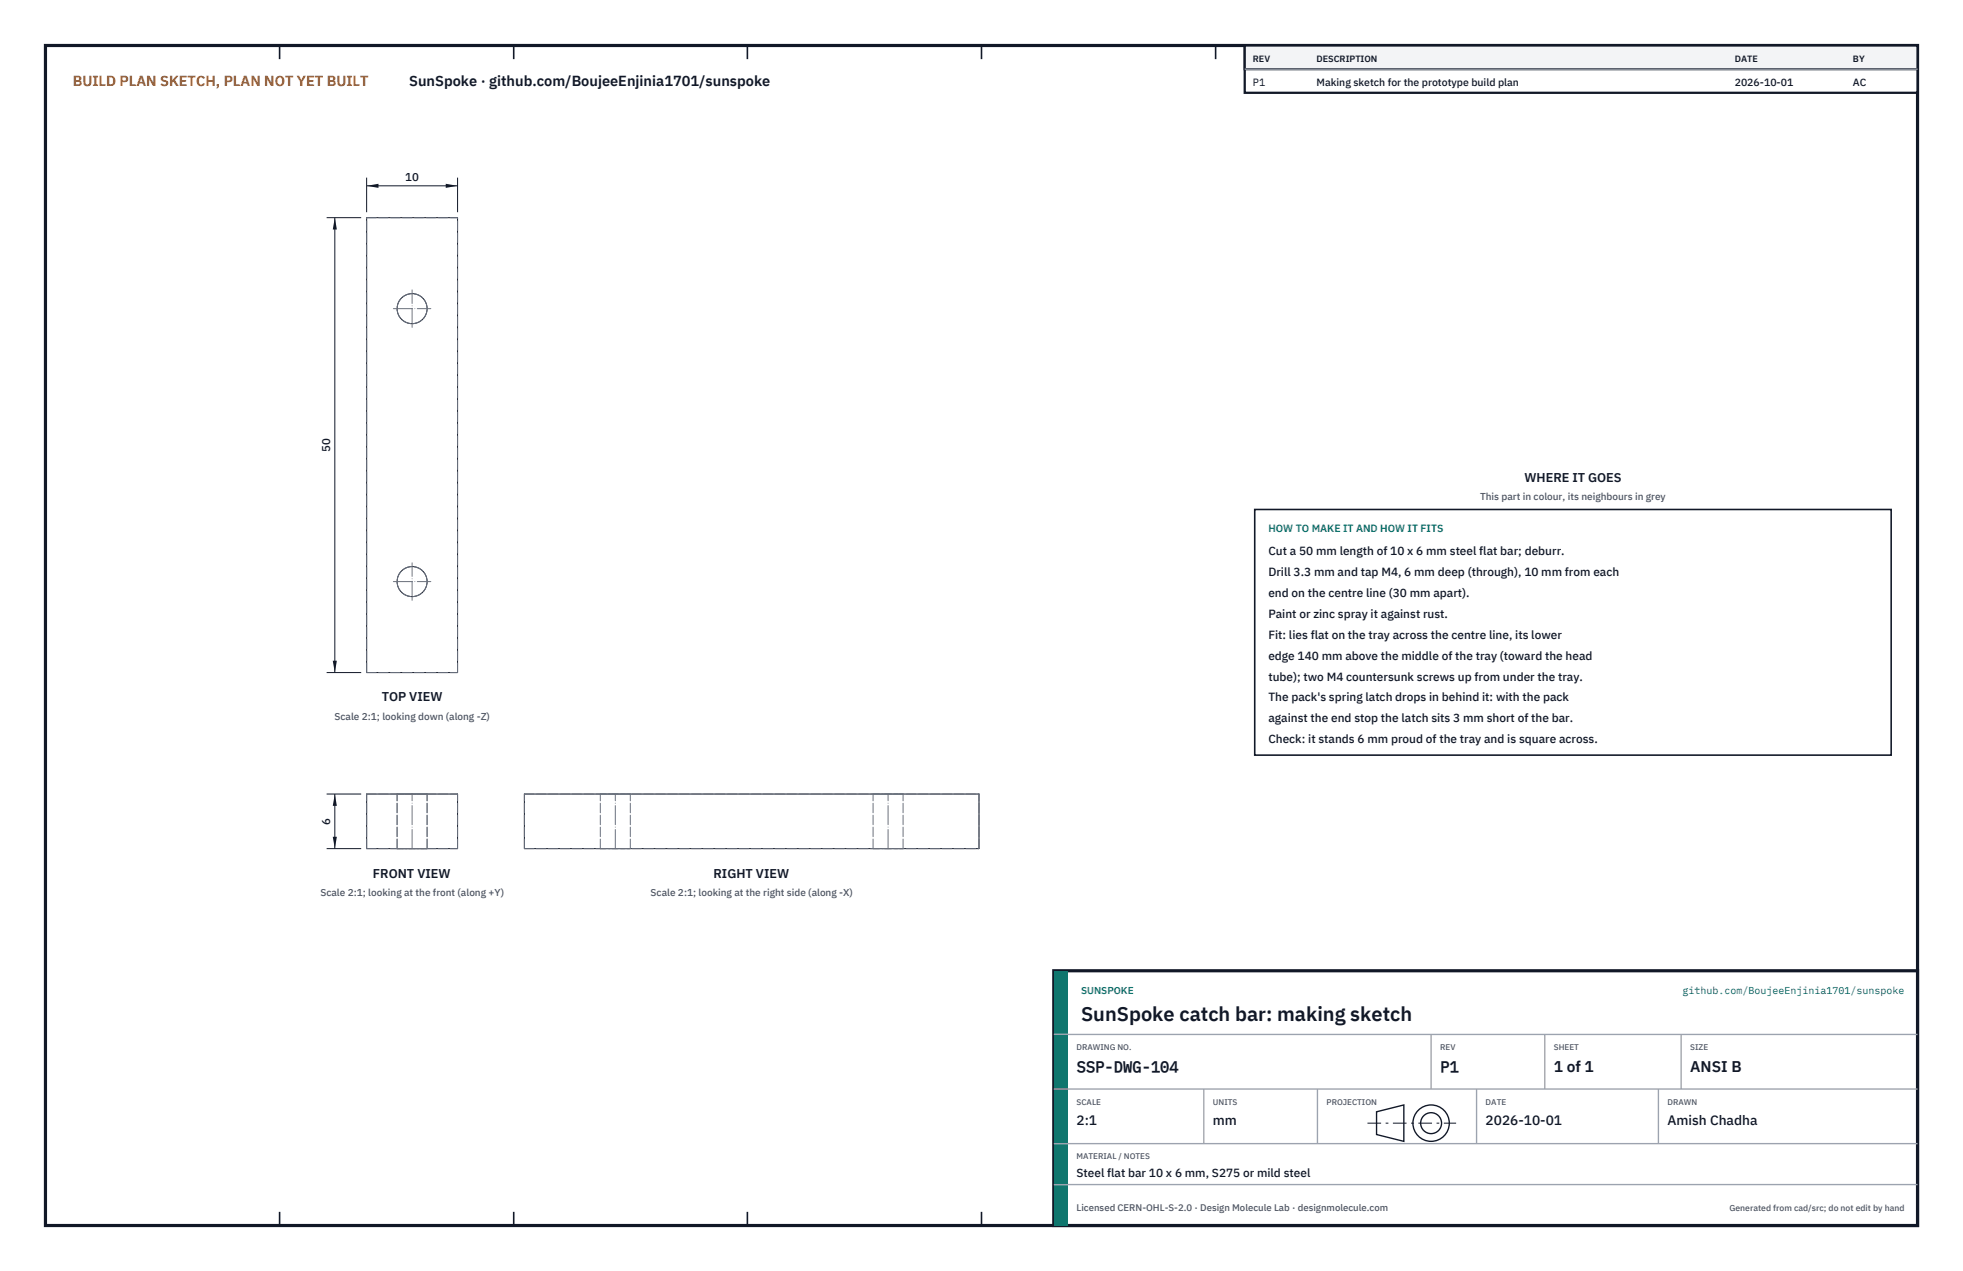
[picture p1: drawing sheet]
<svg xmlns="http://www.w3.org/2000/svg" width="432mm" height="279mm" viewBox="0 0 432 279" stroke-linecap="round" stroke-linejoin="round" font-family="sans-serif">
<defs><g id="words">
<text font-size="4.4" fill="#111827" x="237.8" y="224.4">SunSpoke catch bar: making sketch</text>
<g font-size="3.4" fill="#111827">
<text x="236.8" y="235.6">SSP-DWG-104</text>
<text x="316.8" y="235.6">P1</text>
<text x="341.8" y="235.6">1 of 1</text>
<text x="371.8" y="235.6">ANSI B</text>
</g>
<text font-size="3.2" fill="#b45309" x="16" y="19">BUILD PLAN SKETCH, PLAN NOT YET BUILT</text>
<text font-size="3.2" fill="#111827" x="90" y="19">SunSpoke · github.com/BoujeeEnjinia1701/sunspoke</text>
<g font-size="3" fill="#111827">
<text x="236.8" y="247.2">2:1</text>
<text x="266.8" y="247.2">mm</text>
<text x="326.8" y="247.2">2026-10-01</text>
<text x="366.8" y="247.2">Amish Chadha</text>
</g>
<g font-size="2.8" fill="#111827">
<text x="335.3" y="106">WHERE IT GOES</text>
<text x="84" y="154.2">TOP VIEW</text>
<text x="82" y="192.9">FRONT VIEW</text>
<text x="157" y="192.9">RIGHT VIEW</text>
</g>
<g font-size="2.6" fill="#111827">
<text x="279" y="122">Cut a 50 mm length of 10 x 6 mm steel flat bar; deburr.</text>
<text x="279" y="126.6">Drill 3.3 mm and tap M4, 6 mm deep (through), 10 mm from each</text>
<text x="279" y="131.2">end on the centre line (30 mm apart).</text>
<text x="279" y="135.8">Paint or zinc spray it against rust.</text>
<text x="279" y="140.4">Fit: lies flat on the tray across the centre line, its lower</text>
<text x="279" y="145">edge 140 mm above the middle of the tray (toward the head</text>
<text x="279" y="149.6">tube); two M4 countersunk screws up from under the tray.</text>
<text x="279" y="154.2">The pack's spring latch drops in behind it: with the pack</text>
<text x="279" y="158.8">against the end stop the latch sits 3 mm short of the bar.</text>
<text x="279" y="163.4">Check: it stands 6 mm proud of the tray and is square across.</text>
<text x="236.8" y="258.8">Steel flat bar 10 x 6 mm, S275 or mild steel</text>
</g>
<g font-size="2.5" fill="#111827">
<text x="89.2" y="39.9">10</text>
<text x="72.7" y="99.4" transform="rotate(-90 72.7 99.4)">50</text>
<text x="72.7" y="181.3" transform="rotate(-90 72.7 181.3)">6</text>
</g>
<g font-size="2.3" fill="#111827">
<text x="275.6" y="18.8">P1</text>
<text x="289.6" y="18.8">Making sketch for the prototype build plan</text>
<text x="381.6" y="18.8">2026-10-01</text>
<text x="407.6" y="18.8">AC</text>
</g>
<text font-size="2.3" fill="#0f766e" x="279" y="117">HOW TO MAKE IT AND HOW IT FITS</text>
<g font-size="2.2" fill="#4b5563">
<text x="325.6" y="110">This part in colour, its neighbours in grey</text>
<text x="73.6" y="158.2">Scale 2:1; looking down (along -Z)</text>
<text x="70.5" y="196.9">Scale 2:1; looking at the front (along +Y)</text>
<text x="143.1" y="196.9">Scale 2:1; looking at the right side (along -X)</text>
</g>
<g font-size="2.2" fill="#0f766e">
<text x="237.8" y="218.4">SUNSPOKE</text>
<text x="370.1" y="218.4">github.com/BoujeeEnjinia1701/sunspoke</text>
</g>
<text font-size="2.1" fill="#4b5563" x="236.8" y="266.2">Licensed CERN-OHL-S-2.0 · Design Molecule Lab · designmolecule.com</text>
<g font-size="2" fill="#111827">
<text x="275.6" y="13.6">REV</text>
<text x="289.6" y="13.6">DESCRIPTION</text>
<text x="381.6" y="13.6">DATE</text>
<text x="407.6" y="13.6">BY</text>
</g>
<text font-size="1.9" fill="#4b5563" x="380.4" y="266.2">Generated from cad/src; do not edit by hand</text>
<g font-size="1.8" fill="#4b5563">
<text x="236.8" y="230.8">DRAWING NO.</text>
<text x="316.8" y="230.8">REV</text>
<text x="341.8" y="230.8">SHEET</text>
<text x="371.8" y="230.8">SIZE</text>
<text x="236.8" y="242.8">SCALE</text>
<text x="266.8" y="242.8">UNITS</text>
<text x="291.8" y="242.8">PROJECTION</text>
<text x="326.8" y="242.8">DATE</text>
<text x="366.8" y="242.8">DRAWN</text>
<text x="236.8" y="254.8">MATERIAL / NOTES</text>
</g>
</g></defs>
<path d="M10 10h411.8v259.4h-411.8z" fill="none" stroke="#111827" stroke-width=".7" stroke-linecap="butt"/>
<g fill="none" stroke="#111827" stroke-width=".35">
<path d="M61.5 10v3M113 10v3M164.4 10v3M215.9 10v3M267.4 10v3M318.9 10v3M370.3 10v3M61.5 266.4v3M113 266.4v3M164.4 266.4v3M215.9 266.4v3M267.4 266.4v3"/>
<path d="M318.9 266.4v3M370.3 266.4v3"/>
</g>
<g fill="none" stroke="#111727" stroke-width=".22">
<path d="M80.6 47.8h20v100h-20zM80.6 174.6h20v12h-20zM115.4 174.6h100v12h-100z"/>
<circle cx="90.6" cy="67.8" r="3.3"/>
<circle cx="90.6" cy="127.8" r="3.3"/>
</g>
<g fill="none" stroke="#6a7180" stroke-width=".22" stroke-dasharray="2.1 .5">
<path d="M80.6 47.8h20M80.6 147.8v-100M80.6 147.8h20M100.6 147.8v-100M80.6 174.6h20M87.3 174.6h6.6M93.9 174.6h-6.6M115.4 174.6h100M132.1 174.6h3.2M135.3 174.6h3.3M138.6 174.6h-6.5M192.1 174.6h3.3"/>
<path d="M195.4 174.6h3.2M198.6 174.6h-6.5M80.6 186.6v-12M80.6 186.6h20M87.3 186.6h6.6M87.3 186.6v-12M93.9 186.6h-6.6M93.9 186.6v-12M100.6 186.6v-12M115.4 186.6v-12M115.4 186.6h100M132.1 186.6h3.2"/>
<path d="M132.1 186.6v-12M135.3 186.6h3.3M138.6 186.6h-6.5M138.6 186.6v-12M192.1 186.6h3.3M192.1 186.6v-12M195.4 186.6h3.2M198.6 186.6h-6.5M198.6 186.6v-12M215.4 186.6v-12"/>
<circle cx="90.6" cy="67.8" r="3.3"/>
<circle cx="90.6" cy="127.8" r="3.3"/>
</g>
<path d="M86.5 67.8h8.3M90.7 72v-8.3M86.5 127.9h8.3M90.7 132v-8.3M90.7 186.6v-12M135.3 186.6v-12M195.4 186.6v-12" fill="none" stroke="#6a7180" stroke-width=".22" stroke-dasharray="4.2 .5 0 .5"/>
<path d="M80.6 39v7.6M100.7 39v7.6M80.6 40.9h20.1" fill="none" stroke="#111827" stroke-width=".22"/>
<path d="M80.6 40.9l2.6-.5v.9zM98.1 40.4v.9l2.6-.4z" fill="#111827"/>
<path d="M71.8 47.8h7.6M73.7 47.8v100M71.8 147.8h7.6" fill="none" stroke="#111827" stroke-width=".22"/>
<path d="M73.7 47.8l-.5 2.7h.9zM73.2 145.2h.9l-.4 2.6z" fill="#111827"/>
<path d="M71.8 174.6h7.6M73.7 174.6v12M71.8 186.6h7.6" fill="none" stroke="#111827" stroke-width=".22"/>
<path d="M73.7 174.6l-.5 2.6h.9zM73.2 184h.9l-.4 2.6z" fill="#111827"/>
<path d="M276 112h140v54h-140z" fill="#fff" stroke="#111827" stroke-width=".35"/>
<path d="M273.8 10h148v10.4h-148z" fill="#fff" stroke="#111827" stroke-width=".5"/>
<path d="M273.8 10h148v5.2h-148z" fill="#f3f4f6" stroke="#111827" stroke-width=".5"/>
<path d="M273.8 15.2h148" fill="none" stroke="#9ca3af" stroke-width=".3"/>
<path d="M231.8 213.4h190v56h-190z" fill="#fff" stroke="#111827" stroke-width=".7" stroke-linecap="butt"/>
<path d="M231.8 213.4h3v56h-3z" fill="#0f766e"/>
<path d="M231.8 227.4h190M231.8 239.4h190M264.8 239.4v12M289.8 239.4v12M314.8 227.4v12M324.8 239.4v12M339.8 227.4v12M364.8 239.4v12M369.8 227.4v12M231.8 251.4h190M231.8 260.4h190" fill="none" stroke="#9ca3af" stroke-width=".3"/>
<g fill="none" stroke="#111827" stroke-width=".3">
<path d="M302.8 244.4l6-1.5v8l-6-1.5z"/>
<circle cx="314.8" cy="246.9" r="4"/>
<circle cx="314.8" cy="246.9" r="2.3"/>
</g>
<path d="M300.8 246.9h19.5" fill="none" stroke="#111827" stroke-width=".22" stroke-dasharray="3 1 .6 1" stroke-linecap="butt"/>
<use href="#words"/>
</svg>
